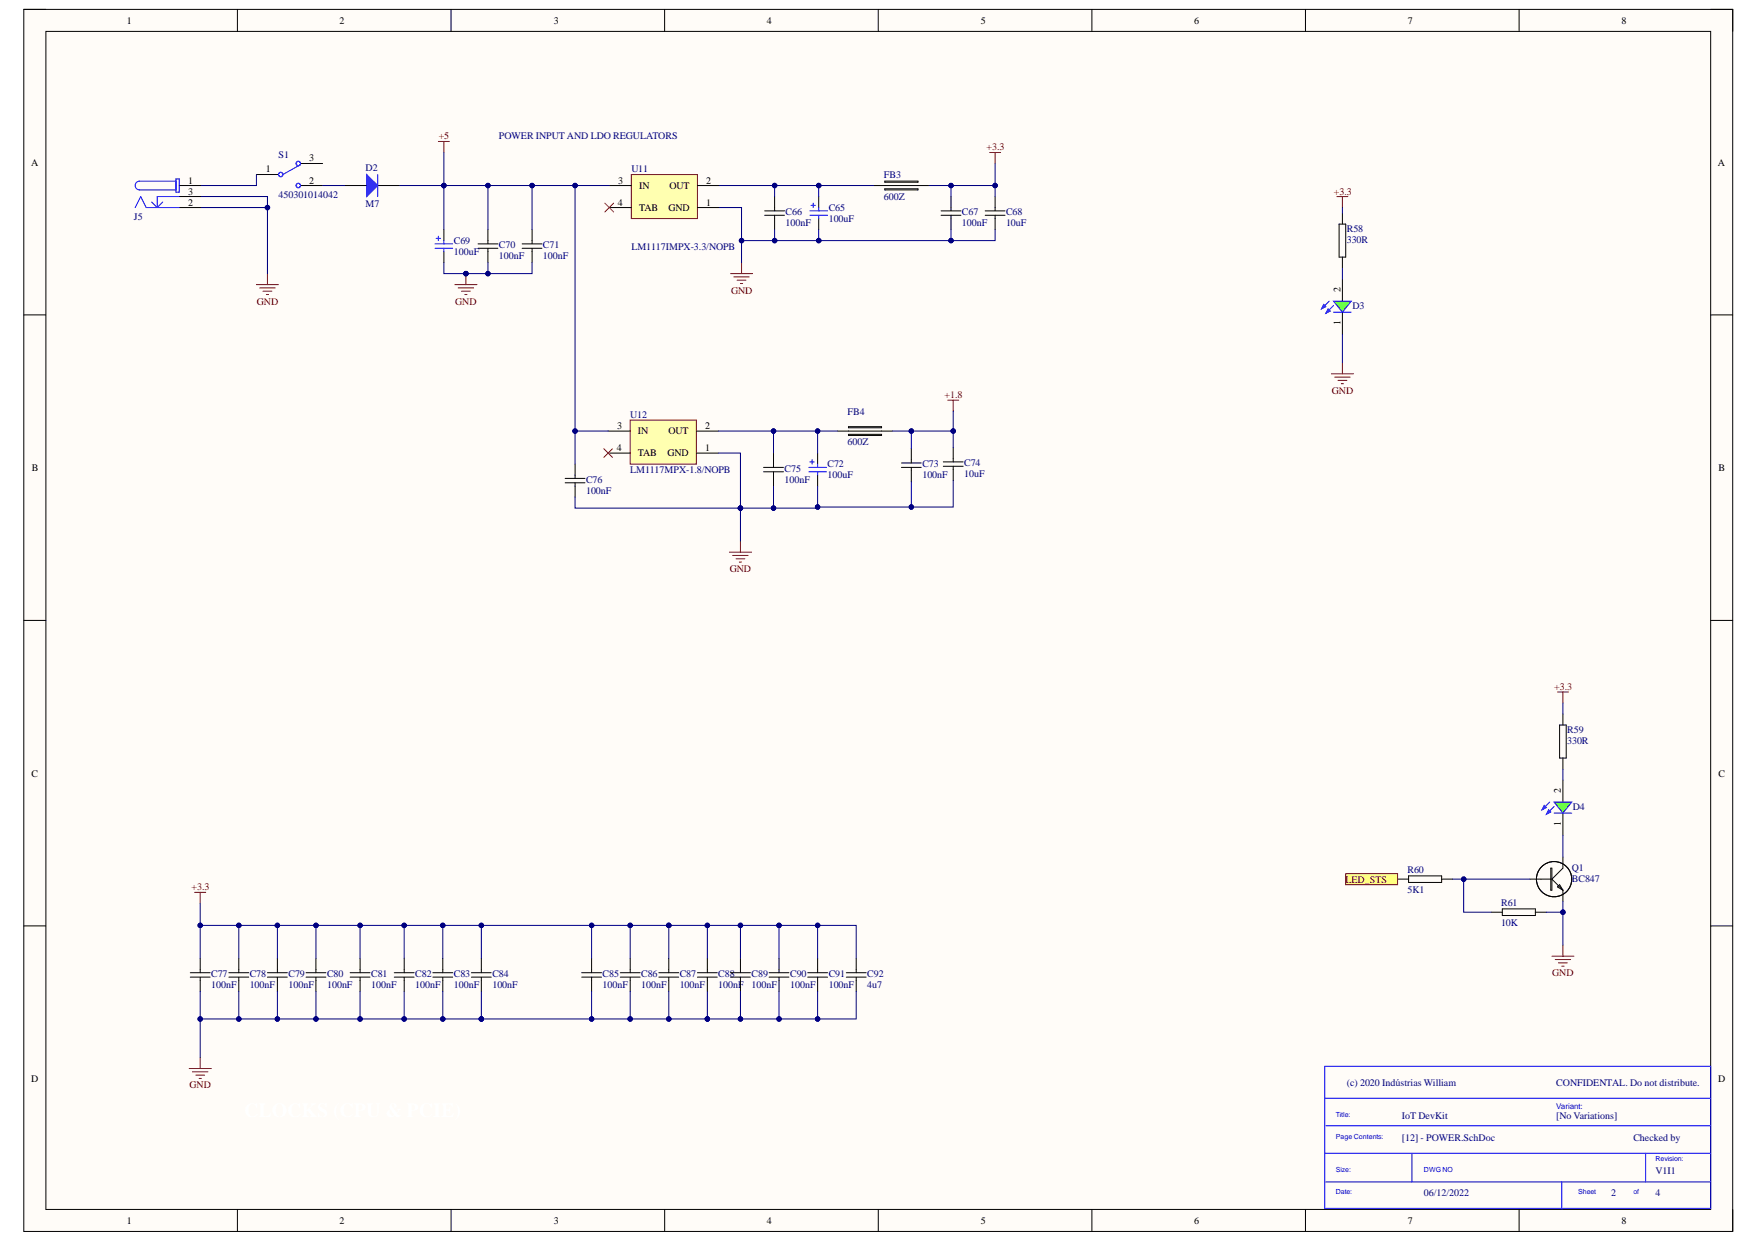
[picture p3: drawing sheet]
<svg xmlns="http://www.w3.org/2000/svg" width="297mm" height="210mm" viewBox="0 0 297 210" stroke-linecap="round" stroke-linejoin="round" font-family="sans-serif">
<defs><g id="words">
<g font-size="1.7">
<text x="21.4" y="4">1</text>
<text x="57.3" y="4">2</text>
<text x="93.5" y="4">3</text>
<text x="129.5" y="4">4</text>
<text x="165.6" y="4">5</text>
<text x="201.6" y="4">6</text>
<text x="237.7" y="4">7</text>
<text x="273.8" y="4">8</text>
<text x="5.3" y="28">A</text>
<text x="44.9" y="29.1">1</text>
<text x="52.2" y="27.2">3</text>
<text x="290.1" y="28">A</text>
<text x="31.8" y="31">1</text>
<text x="31.8" y="32.9">3</text>
<text x="31.8" y="34.7">2</text>
<text x="52.2" y="31">2</text>
<text x="104.3" y="34.7">4</text>
<text x="104.4" y="31">3</text>
<text x="107.9" y="31.9">IN</text>
<text x="107.9" y="35.6">TAB</text>
<text x="112.9" y="35.6">GND</text>
<text x="113" y="31.9">OUT</text>
<text x="119.3" y="31">2</text>
<text x="119.3" y="34.7">1</text>
<text x="226.3" y="49.4" transform="rotate(-90 226.3 49.4)">2</text>
<text x="226.3" y="54.8" transform="rotate(-90 226.3 54.8)">1</text>
<text x="104.2" y="76.1">4</text>
<text x="104.2" y="72.4">3</text>
<text x="107.7" y="73.4">IN</text>
<text x="107.7" y="77.1">TAB</text>
<text x="112.7" y="77.1">GND</text>
<text x="112.9" y="73.4">OUT</text>
<text x="119.1" y="72.4">2</text>
<text x="119.1" y="76.1">1</text>
<text x="5.4" y="79.6">B</text>
<text x="290.2" y="79.6">B</text>
<text x="5.3" y="131.1">C</text>
<text x="290.2" y="131.1">C</text>
<text x="263.6" y="134" transform="rotate(-90 263.6 134)">2</text>
<text x="263.6" y="139.4" transform="rotate(-90 263.6 139.4)">1</text>
<text x="5.3" y="182.7">D</text>
<text x="290.2" y="182.7">D</text>
<text x="21.4" y="206.7">1</text>
<text x="57.3" y="206.7">2</text>
<text x="93.5" y="206.7">3</text>
<text x="129.5" y="206.7">4</text>
<text x="165.6" y="206.7">5</text>
<text x="201.6" y="206.7">6</text>
<text x="237.7" y="206.7">7</text>
<text x="273.8" y="206.7">8</text>
</g>
<g font-size="1.7" fill="#800000">
<text x="74.1" y="23.5">+5</text>
<text x="166.6" y="25.4">+3.3</text>
<text x="225.2" y="32.9">+3.3</text>
<text x="43.4" y="51.4">GND</text>
<text x="76.9" y="51.4">GND</text>
<text x="123.4" y="49.6">GND</text>
<text x="159.5" y="67.2">+1.8</text>
<text x="224.9" y="66.5">GND</text>
<text x="123.2" y="96.6">GND</text>
<text x="262.5" y="116.5">+3.3</text>
<text x="227.2" y="149">LED_STS</text>
<text x="32.4" y="150.3">+3.3</text>
<text x="262.1" y="164.8">GND</text>
<text x="32" y="183.8">GND</text>
</g>
<g font-size="1.7" fill="#000080">
<text x="84.2" y="23.5">POWER INPUT AND LDO REGULATORS</text>
<text x="47" y="26.7">S1</text>
<text x="61.7" y="28.9">D2</text>
<text x="106.6" y="29.1">U11</text>
<text x="47" y="33.4">450301014042</text>
<text x="61.7" y="34.9">M7</text>
<text x="139.9" y="35.6">C65</text>
<text x="149.2" y="30.1">FB3</text>
<text x="149.2" y="33.8">600Z</text>
<text x="22.6" y="37.1">J5</text>
<text x="76.6" y="41.2">C69</text>
<text x="84.2" y="41.9">C70</text>
<text x="91.7" y="41.9">C71</text>
<text x="132.7" y="36.4">C66</text>
<text x="132.7" y="38.2">100nF</text>
<text x="139.9" y="37.5">100uF</text>
<text x="162.4" y="36.4">C67</text>
<text x="162.4" y="38.2">100nF</text>
<text x="169.9" y="36.4">C68</text>
<text x="169.9" y="38.2">10uF</text>
<text x="227.4" y="39.2">R58</text>
<text x="227.4" y="41">330R</text>
<text x="76.6" y="43.1">100uF</text>
<text x="84.2" y="43.8">100nF</text>
<text x="91.7" y="43.8">100nF</text>
<text x="106.6" y="42.1">LM1117IMPX-3.3/NOPB</text>
<text x="228.4" y="52.2">D3</text>
<text x="106.4" y="70.6">U12</text>
<text x="143.1" y="70">FB4</text>
<text x="143.1" y="75.2">600Z</text>
<text x="99" y="81.6">C76</text>
<text x="99" y="83.4">100nF</text>
<text x="106.4" y="79.9">LM1117MPX-1.8/NOPB</text>
<text x="132.5" y="79.7">C75</text>
<text x="132.5" y="81.6">100nF</text>
<text x="139.7" y="80.8">100uF</text>
<text x="139.7" y="78.9">C72</text>
<text x="155.8" y="78.9">C73</text>
<text x="155.8" y="80.8">100nF</text>
<text x="162.8" y="78.8">C74</text>
<text x="162.8" y="80.6">10uF</text>
<text x="264.7" y="123.7">R59</text>
<text x="264.7" y="125.6">330R</text>
<text x="265.6" y="136.7">D4</text>
<text x="237.7" y="147.3">R60</text>
<text x="265.4" y="147">Q1</text>
<text x="265.4" y="148.9">BC847</text>
<text x="237.7" y="150.7">5K1</text>
<text x="253.5" y="152.9">R61</text>
<text x="253.5" y="156.3">10K</text>
<text x="35.7" y="165">C77</text>
<text x="35.7" y="166.9">100nF</text>
<text x="42.2" y="165">C78</text>
<text x="42.2" y="166.9">100nF</text>
<text x="48.7" y="165">C79</text>
<text x="48.7" y="166.9">100nF</text>
<text x="55.2" y="165">C80</text>
<text x="55.2" y="166.9">100nF</text>
<text x="62.7" y="165">C81</text>
<text x="62.7" y="166.9">100nF</text>
<text x="70.1" y="165">C82</text>
<text x="70.1" y="166.9">100nF</text>
<text x="76.6" y="165">C83</text>
<text x="76.6" y="166.9">100nF</text>
<text x="83.1" y="165">C84</text>
<text x="83.1" y="166.9">100nF</text>
<text x="101.8" y="165">C85</text>
<text x="101.8" y="166.9">100nF</text>
<text x="108.3" y="165">C86</text>
<text x="108.3" y="166.9">100nF</text>
<text x="114.8" y="165">C87</text>
<text x="114.8" y="166.9">100nF</text>
<text x="121.3" y="165">C88</text>
<text x="121.3" y="166.9">100nF</text>
<text x="126.9" y="165">C89</text>
<text x="126.9" y="166.9">100nF</text>
<text x="133.4" y="165">C90</text>
<text x="133.4" y="166.9">100nF</text>
<text x="139.9" y="165">C91</text>
<text x="139.9" y="166.9">100nF</text>
<text x="146.5" y="165">C92</text>
<text x="146.5" y="166.9">4u7</text>
<text x="227.4" y="183.4">(c) 2020 Indústrias William</text>
<text x="262.8" y="183.4">CONFIDENTAL. Do not distribute.</text>
<text x="236.7" y="189">IoT DevKit</text>
<text x="262.8" y="189">[No Variations]</text>
<text x="236.7" y="192.7">[12] - POWER.SchDoc</text>
<text x="275.8" y="192.7">Checked by</text>
<text x="240.5" y="202">06/12/2022</text>
<text x="272.1" y="202">2</text>
<text x="279.5" y="198.3">V1I1</text>
<text x="279.5" y="202">4</text>
</g>
<text font-size="1.4" fill="#00f" x="262.8" y="187.2">Variant:</text>
<g font-size="1.2" fill="#00f">
<text x="225.6" y="188.6">Title:</text>
<text x="225.6" y="197.9">Size:</text>
<text x="225.6" y="192.3">Page Contents:</text>
<text x="240.5" y="197.9">DWG NO</text>
<text x="279.5" y="196">Revision:</text>
<text x="225.6" y="201.6">Date:</text>
<text x="266.5" y="201.6">Sheet</text>
<text x="275.8" y="201.6">of</text>
</g>
</g></defs>
<path d="M4 1.6h288.6v206.4h-288.6z" fill-rule="evenodd" fill="#fffcf8"/>
<path d="M4 1.6h288.6v206.4h-288.6z" fill="none" stroke="#000" stroke-width=".17"/>
<path d="M7.7 5.3h281.2v198.9h-281.2z" fill-rule="evenodd" fill="#fffcf8"/>
<g fill="none" stroke="#000" stroke-width=".17">
<path d="M4 1.6h3.7M7.7 5.3h281.2v198.9h-281.2zM40.1 1.6v3.7M76.2 1.6v3.7M112.2 1.6v3.7M148.3 1.6v3.7M184.4 1.6v3.7M220.5 1.6v3.7M256.5 1.6v3.7M288.9 1.6h3.7v3.7M4 53.2h3.7M288.9 53.2h3.7"/>
<path d="M4 104.8h3.7M288.9 104.8h3.7M4 156.4h3.7M288.9 156.4h3.7M40.1 204.2v3.8M76.2 204.2v3.8M112.2 204.2v3.8M148.3 204.2v3.8M184.4 204.2v3.8M220.5 204.2v3.8M256.5 204.2v3.8M292.6 204.2v3.8"/>
</g>
<path d="M223.7 180.1h65.2v24h-65.2zM223.7 185.5h65.2M223.7 194.8h65.2M223.9 199.6h65M223.9 190.1h65M238.4 194.8v4.8M263.7 199.6v4.6M277.9 194.8v4.8" fill="none" stroke="#00f" stroke-width=".17"/>
<path d="M106.6 29.5h11.2v7.4h-11.2z" fill-rule="evenodd" fill="#ffffb0"/>
<path d="M106.6 29.5h11.2v7.4h-11.2zM123.4 46.2h3.7M123.9 46.8h2.6M124.5 47.3h1.5M125 47.9h.4M125.2 44.3v1.9" fill="none" stroke="#800000" stroke-width=".17"/>
<path d="M102.9 31.3h3.7M102.9 35h3.7M117.8 31.3h3.7M117.8 35h3.7" fill="none" stroke="#000" stroke-width=".17"/>
<path d="M106.4 70.9h11.2v7.5h-11.2z" fill-rule="evenodd" fill="#ffffb0"/>
<path d="M106.4 70.9h11.2v7.5h-11.2z" fill="none" stroke="#800000" stroke-width=".17"/>
<path d="M58.2 31.3h3.7M63.8 31.3h3.7M102.7 72.8h3.7M102.7 76.5h3.7M117.6 72.8h3.7M117.6 76.5h3.7" fill="none" stroke="#000" stroke-width=".17"/>
<path d="M61.9 29.5l1.9 1.8-1.9 1.9z" fill="#00f"/>
<path d="M22.8 35l1-1.8 .9 1.8h5.6M25.6 34.1l.9 .9M27.5 34.1l-1 .9M29.7 30.6h-6.1a.74 .74 0 0 0-.8 .7 .74 .74 0 0 0 .8 .8h6.1M29.7 30.2h.6v2.2h-.6zM30.3 33.2h-3.8v1.8M61.9 29.5l1.9 1.8-1.9 1.9zM63.8 29.5v3.7" fill="none" stroke="#00f" stroke-width=".17"/>
<path d="M30.3 31.3h3.7M30.3 33.2h3.7M30.3 35h3.7M82.4 38.8v2.4M80.7 41.9h3.4M80.7 41.2h3.4M82.4 41.9v2.4" fill="none" stroke="#000" stroke-width=".17"/>
<path d="M43.3 48.1h3.7M43.9 48.6h2.6M44.4 49.2h1.5M45 49.7h.4M45.2 46.2v1.9M76.8 48.1h3.7M77.4 48.6h2.6M77.9 49.2h1.5M78.5 49.7h.4M78.7 46.2v1.9" fill="none" stroke="#800000" stroke-width=".17"/>
<circle cx="78.7" cy="46.2" r=".37" fill="#000080"/>
<circle cx="78.7" cy="46.2" r=".37" fill="none" stroke="#000080" stroke-width=".17"/>
<path d="M102.1 34.3l1.5 1.5M103.6 34.3l-1.5 1.5M101.9 75.8l1.5 1.5M103.4 75.8l-1.5 1.5" fill="none" stroke="#f00" stroke-width=".17"/>
<g fill="none" stroke="#000" stroke-width=".17">
<path d="M43.3 29.5h3.7M50.7 31.3h3.8M50.7 27.6h3.8M75 38.8v1.8M129.1 36.4h3.4M129.1 35.6h3.4M130.8 33.2v2.4M130.8 36.4v2.4M138.3 33.2v1.8M138.3 36.9v1.9M158.9 36.4h3.4M158.9 35.6h3.4"/>
<path d="M160.6 33.2v2.4M160.6 36.4v2.4M166.4 36.4h3.3M166.4 35.6h3.3M168 33.2v2.4M168 36.4v2.4M75 42.5v1.8M226.7 47.1v3.8M226.7 52.7v3.7M128.9 79.7h3.4M128.9 78.9h3.4M130.6 76.5v2.4"/>
<path d="M130.6 79.7v2.4M138.1 76.5v1.9M138.1 80.2v1.9"/>
</g>
<g fill="none" stroke="#00f" stroke-width=".17">
<path d="M50.7 27.8l-2.9 1.7M74 39.9v.7M136.8 35.6h2.9M136.8 36.4h2.9M137 34.7h.7M137.3 34.3v.7M138.3 35v.6M138.3 36.4v.5M73.5 41.2h2.9M73.5 41.9h2.9M73.6 40.3h.8M75 40.6v.6"/>
<path d="M75 41.9v.6M136.6 78.9h3M136.6 79.7h3M136.8 78h.7M137.1 77.6v.8M138.1 78.4v.5M138.1 79.7v.5"/>
<circle cx="47.4" cy="29.5" r=".37"/>
<circle cx="50.4" cy="31.3" r=".37"/>
<circle cx="50.4" cy="27.6" r=".37"/>
</g>
<path d="M74 23.9h1.9M75 23.9v1.9M167.1 25.8h1.9M168 25.8v1.8M160 67.6h1.9M161 67.6v1.8M123.2 93.2h3.7M123.7 93.8h2.6M124.3 94.4h1.5M124.8 94.9h.4M125 91.4v1.8" fill="none" stroke="#800000" stroke-width=".17"/>
<path d="M225.2 50.9h3l-1.5 1.8z" fill="#0f0"/>
<path d="M224.5 50.9l-1.3 1.3M225.2 50.9h3l-1.5 1.8zM225.2 52.7h3M225.2 51.6l-1.3 1.3" fill="none" stroke="#00f" stroke-width=".17"/>
<path d="M223.5 51.4l.4 .4-.7 .4z" fill="#00f"/>
<path d="M223.5 51.4l.4 .4-.7 .4z" fill="none" stroke="#00f" stroke-width=".17"/>
<path d="M224.3 52.2l.3 .3-.7 .4z" fill="#00f"/>
<path d="M224.3 52.2l.3 .3-.7 .4z" fill="none" stroke="#00f" stroke-width=".17"/>
<g fill="none" stroke="#000" stroke-width=".17">
<path d="M226.1 37.8h1.1v5.6h-1.1zM226.7 36v1.8M226.7 43.4v1.9M263.9 131.7v3.8M263.9 137.3v3.7M258.3 148.5h3.6M261.9 146.6h.2v3.7h-.2zM263 149.8l.4-.4 .5 .9zM263.9 144.7v1.9l-1.8 1.9 1.8 1.8M263.9 150.3v1.9M32.1 164.3h3.4M32.1 165h3.4"/>
<path d="M33.8 161.8v2.5M33.8 165v2.4M38.6 164.3h3.4M38.6 165h3.4M40.3 161.8v2.5M40.3 165v2.4M45.2 164.3h3.3M45.2 165h3.3M46.8 161.8v2.5M46.8 165v2.4M51.7 164.3h3.3M51.7 165h3.3"/>
<path d="M53.4 161.8v2.5M53.4 165v2.4M59.1 164.3h3.4M59.1 165h3.4M60.8 161.8v2.5M60.8 165v2.4M66.6 164.3h3.3M66.6 165h3.3M68.3 161.8v2.5M68.3 165v2.4M73.1 164.3h3.3M73.1 165h3.3"/>
<path d="M74.8 161.8v2.5M74.8 165v2.4M79.6 164.3h3.4M79.6 165h3.4M81.3 161.8v2.5M81.3 165v2.4M98.2 164.3h3.4M98.2 165h3.4M99.9 161.8v2.5M99.9 165v2.4M104.7 164.3h3.4M104.7 165h3.4"/>
<path d="M106.4 161.8v2.5M106.4 165v2.4M111.3 164.3h3.3M111.3 165h3.3M112.9 161.8v2.5M112.9 165v2.4M117.8 164.3h3.3M117.8 165h3.3M119.5 161.8v2.5M119.5 165v2.4M123.4 164.3h3.3M123.4 165h3.3"/>
<path d="M125 161.8v2.5M125 165v2.4M129.9 164.3h3.3M129.9 165h3.3M131.6 161.8v2.5M131.6 165v2.4M136.4 164.3h3.3M136.4 165h3.3M138.1 161.8v2.5M138.1 165v2.4M142.9 164.3h3.4M142.9 165h3.4"/>
<path d="M144.6 161.8v2.5M144.6 165v2.4"/>
<circle cx="262.4" cy="148.5" r="2.98"/>
</g>
<g fill="none" stroke="#800000" stroke-width=".17">
<path d="M225.8 33.2h1.8M226.7 33.2v1.9M224.8 63.1h3.7M225.4 63.7h2.6M225.9 64.2h1.5M226.5 64.8h.4M226.7 61.3v1.8M32.9 150.7h1.8M33.8 150.7v1.8M33.8 178.6v1.8M32 180.4h3.7M32.5 181h2.6"/>
<path d="M33.1 181.6h1.5M33.6 182.1h.4"/>
</g>
<path d="M262.4 135.5h3l-1.5 1.8z" fill="#0f0"/>
<path d="M261.7 135.5l-1.3 1.2M262.4 135.5h3l-1.5 1.8zM262.4 137.3h3M262.4 136.2l-1.3 1.3" fill="none" stroke="#00f" stroke-width=".17"/>
<path d="M260.8 136l.3 .4-.7 .3z" fill="#00f"/>
<path d="M260.8 136l.3 .4-.7 .3z" fill="none" stroke="#00f" stroke-width=".17"/>
<path d="M261.5 136.7l.4 .4-.8 .4z" fill="#00f"/>
<path d="M261.5 136.7l.4 .4-.8 .4z" fill="none" stroke="#00f" stroke-width=".17"/>
<path d="M263.4 122.4h1.1v5.6h-1.1zM263.9 120.6v1.8M263.9 128v1.9M236 148.5h1.9M237.9 147.9h5.5v1.1h-5.5zM243.4 148.5h1.9M251.8 154h1.9M253.7 153.5h5.6v1.1h-5.6zM259.3 154h1.8" fill="none" stroke="#000" stroke-width=".17"/>
<path d="M263 116.9h1.9M263.9 116.9v1.8M263.9 159.6v1.9M262.1 161.5h3.7M262.6 162h2.6M263.2 162.6h1.5M263.7 163.2h.4" fill="none" stroke="#800000" stroke-width=".17"/>
<path d="M227.2 147.5h8.8v1.9h-8.8z" fill-rule="evenodd" fill="#ffff80"/>
<path d="M227.2 147.5h8.8v1.9h-8.8z" fill="none" stroke="#800000" stroke-width=".17"/>
<g fill="none" stroke="#000" stroke-width=".17">
<path d="M89.8 38.8v2.4M147.6 31.3h9.3M149.4 30.6h5.6v.2h-5.6zM149.4 31.9h5.6v.2h-5.6zM88.2 41.9h3.3M88.2 41.2h3.3M89.8 41.9v2.4M97.1 78.4v2.4M141.4 72.8h9.3M143.3 72h5.6v.2h-5.6zM143.3 73.3h5.6v.2h-5.6zM152.2 78.9h3.4"/>
<path d="M152.2 78.2h3.4M153.9 75.8v2.4M153.9 78.9v2.4M159.3 78.7h3.3M159.3 78h3.3M161 75.6v2.4M161 78.7v2.5M95.4 81.5h3.4M95.4 80.8h3.4M97.1 81.5v2.4"/>
</g>
<path d="M121.5 35h3.7v9.3" fill="none" stroke="#000080" stroke-width=".17"/>
<circle cx="125.2" cy="40.6" r=".37" fill="#000080"/>
<g fill="none" stroke="#000080" stroke-width=".17">
<path d="M82.4 31.3v7.5"/>
<circle cx="125.2" cy="40.6" r=".37"/>
</g>
<circle cx="82.4" cy="31.3" r=".37" fill="#000080"/>
<g fill="none" stroke="#000080" stroke-width=".17">
<path d="M75 31.3v7.5"/>
<circle cx="82.4" cy="31.3" r=".37"/>
</g>
<circle cx="75" cy="31.3" r=".37" fill="#000080"/>
<g fill="none" stroke="#000080" stroke-width=".17">
<path d="M130.8 38.8v1.8h-5.6"/>
<circle cx="75" cy="31.3" r=".37"/>
</g>
<circle cx="130.8" cy="40.6" r=".37" fill="#000080"/>
<circle cx="130.8" cy="40.6" r=".37" fill="none" stroke="#000080" stroke-width=".17"/>
<circle cx="125.2" cy="40.6" r=".37" fill="#000080"/>
<g fill="none" stroke="#000080" stroke-width=".17">
<path d="M138.3 38.8v1.8h-7.5"/>
<circle cx="125.2" cy="40.6" r=".37"/>
</g>
<circle cx="138.3" cy="40.6" r=".37" fill="#000080"/>
<circle cx="138.3" cy="40.6" r=".37" fill="none" stroke="#000080" stroke-width=".17"/>
<circle cx="130.8" cy="40.6" r=".37" fill="#000080"/>
<g fill="none" stroke="#000080" stroke-width=".17">
<path d="M121.5 31.3h9.3v1.9"/>
<circle cx="130.8" cy="40.6" r=".37"/>
</g>
<circle cx="130.8" cy="31.3" r=".37" fill="#000080"/>
<g fill="none" stroke="#000080" stroke-width=".17">
<path d="M130.8 31.3h7.5v1.9"/>
<circle cx="130.8" cy="31.3" r=".37"/>
</g>
<circle cx="138.3" cy="31.3" r=".37" fill="#000080"/>
<circle cx="138.3" cy="31.3" r=".37" fill="none" stroke="#000080" stroke-width=".17"/>
<circle cx="130.8" cy="31.3" r=".37" fill="#000080"/>
<g fill="none" stroke="#000080" stroke-width=".17">
<path d="M130.6 82.1v3.7"/>
<circle cx="130.8" cy="31.3" r=".37"/>
</g>
<circle cx="130.6" cy="85.8" r=".37" fill="#000080"/>
<g fill="none" stroke="#000080" stroke-width=".17">
<path d="M125 85.8v5.6"/>
<circle cx="130.6" cy="85.8" r=".37"/>
</g>
<circle cx="125" cy="85.8" r=".37" fill="#000080"/>
<g fill="none" stroke="#000080" stroke-width=".17">
<path d="M138.3 31.3h9.3"/>
<circle cx="125" cy="85.8" r=".37"/>
</g>
<circle cx="138.3" cy="31.3" r=".37" fill="#000080"/>
<g fill="none" stroke="#000080" stroke-width=".17">
<path d="M160.6 31.3v1.9"/>
<circle cx="138.3" cy="31.3" r=".37"/>
</g>
<circle cx="160.6" cy="31.3" r=".37" fill="#000080"/>
<g fill="none" stroke="#000080" stroke-width=".17">
<path d="M160.6 38.8v1.8h-22.3"/>
<circle cx="160.6" cy="31.3" r=".37"/>
</g>
<circle cx="160.6" cy="40.6" r=".37" fill="#000080"/>
<circle cx="160.6" cy="40.6" r=".37" fill="none" stroke="#000080" stroke-width=".17"/>
<circle cx="138.3" cy="40.6" r=".37" fill="#000080"/>
<g fill="none" stroke="#000080" stroke-width=".17">
<path d="M168 38.8v1.8h-7.4"/>
<circle cx="138.3" cy="40.6" r=".37"/>
</g>
<circle cx="160.6" cy="40.6" r=".37" fill="#000080"/>
<g fill="none" stroke="#000080" stroke-width=".17">
<path d="M34 35h11.2M43.3 29.5v1.8h-9.3M54.5 31.3h3.7"/>
<circle cx="160.6" cy="40.6" r=".37"/>
</g>
<circle cx="45.2" cy="35" r=".37" fill="#000080"/>
<g fill="none" stroke="#000080" stroke-width=".17">
<path d="M75 25.8v5.5"/>
<circle cx="45.2" cy="35" r=".37"/>
</g>
<circle cx="75" cy="31.3" r=".37" fill="#000080"/>
<g fill="none" stroke="#000080" stroke-width=".17">
<path d="M226.7 35.1v.9M226.7 45.3v1.8M226.7 56.4v4.9M138.1 167.4v4.7"/>
<circle cx="75" cy="31.3" r=".37"/>
</g>
<circle cx="138.1" cy="172.1" r=".37" fill="#000080"/>
<g fill="none" stroke="#000080" stroke-width=".17">
<path d="M131.6 167.4v4.7"/>
<circle cx="138.1" cy="172.1" r=".37"/>
</g>
<circle cx="131.6" cy="172.1" r=".37" fill="#000080"/>
<g fill="none" stroke="#000080" stroke-width=".17">
<path d="M125 167.4v4.7"/>
<circle cx="131.6" cy="172.1" r=".37"/>
</g>
<circle cx="125" cy="172.1" r=".37" fill="#000080"/>
<g fill="none" stroke="#000080" stroke-width=".17">
<path d="M119.5 167.4v4.7"/>
<circle cx="125" cy="172.1" r=".37"/>
</g>
<circle cx="119.5" cy="172.1" r=".37" fill="#000080"/>
<g fill="none" stroke="#000080" stroke-width=".17">
<path d="M106.4 167.4v4.7"/>
<circle cx="119.5" cy="172.1" r=".37"/>
</g>
<circle cx="106.4" cy="172.1" r=".37" fill="#000080"/>
<g fill="none" stroke="#000080" stroke-width=".17">
<path d="M99.9 167.4v4.7"/>
<circle cx="106.4" cy="172.1" r=".37"/>
</g>
<circle cx="99.9" cy="172.1" r=".37" fill="#000080"/>
<g fill="none" stroke="#000080" stroke-width=".17">
<path d="M81.3 167.4v4.7"/>
<circle cx="99.9" cy="172.1" r=".37"/>
</g>
<circle cx="81.3" cy="172.1" r=".37" fill="#000080"/>
<g fill="none" stroke="#000080" stroke-width=".17">
<path d="M40.3 167.4v4.7"/>
<circle cx="81.3" cy="172.1" r=".37"/>
</g>
<circle cx="40.3" cy="172.1" r=".37" fill="#000080"/>
<g fill="none" stroke="#000080" stroke-width=".17">
<path d="M46.8 167.4v4.7"/>
<circle cx="40.3" cy="172.1" r=".37"/>
</g>
<circle cx="46.8" cy="172.1" r=".37" fill="#000080"/>
<g fill="none" stroke="#000080" stroke-width=".17">
<path d="M60.8 167.4v4.7"/>
<circle cx="46.8" cy="172.1" r=".37"/>
</g>
<circle cx="60.8" cy="172.1" r=".37" fill="#000080"/>
<g fill="none" stroke="#000080" stroke-width=".17">
<path d="M74.8 167.4v4.7"/>
<circle cx="60.8" cy="172.1" r=".37"/>
</g>
<circle cx="74.8" cy="172.1" r=".37" fill="#000080"/>
<g fill="none" stroke="#000080" stroke-width=".17">
<path d="M68.3 167.4v4.7"/>
<circle cx="74.8" cy="172.1" r=".37"/>
</g>
<circle cx="68.2" cy="172.1" r=".37" fill="#000080"/>
<g fill="none" stroke="#000080" stroke-width=".17">
<path d="M138.1 156.3v5.5"/>
<circle cx="68.2" cy="172.1" r=".37"/>
</g>
<circle cx="138.1" cy="156.3" r=".37" fill="#000080"/>
<g fill="none" stroke="#000080" stroke-width=".17">
<path d="M131.6 156.3v5.5"/>
<circle cx="138.1" cy="156.3" r=".37"/>
</g>
<circle cx="131.6" cy="156.3" r=".37" fill="#000080"/>
<g fill="none" stroke="#000080" stroke-width=".17">
<path d="M125 156.3v5.5"/>
<circle cx="131.6" cy="156.3" r=".37"/>
</g>
<circle cx="125" cy="156.3" r=".37" fill="#000080"/>
<g fill="none" stroke="#000080" stroke-width=".17">
<path d="M119.5 156.3v5.5"/>
<circle cx="125" cy="156.3" r=".37"/>
</g>
<circle cx="119.5" cy="156.3" r=".37" fill="#000080"/>
<g fill="none" stroke="#000080" stroke-width=".17">
<path d="M112.9 156.3v5.5"/>
<circle cx="119.5" cy="156.3" r=".37"/>
</g>
<circle cx="112.9" cy="156.3" r=".37" fill="#000080"/>
<g fill="none" stroke="#000080" stroke-width=".17">
<path d="M40.3 156.3v5.5"/>
<circle cx="112.9" cy="156.3" r=".37"/>
</g>
<circle cx="40.3" cy="156.3" r=".37" fill="#000080"/>
<g fill="none" stroke="#000080" stroke-width=".17">
<path d="M46.8 156.3v5.5"/>
<circle cx="40.3" cy="156.3" r=".37"/>
</g>
<circle cx="46.8" cy="156.3" r=".37" fill="#000080"/>
<g fill="none" stroke="#000080" stroke-width=".17">
<path d="M53.4 156.3v5.5"/>
<circle cx="46.8" cy="156.3" r=".37"/>
</g>
<circle cx="53.4" cy="156.3" r=".37" fill="#000080"/>
<g fill="none" stroke="#000080" stroke-width=".17">
<path d="M60.8 156.3v5.5"/>
<circle cx="53.4" cy="156.3" r=".37"/>
</g>
<circle cx="60.8" cy="156.3" r=".37" fill="#000080"/>
<g fill="none" stroke="#000080" stroke-width=".17">
<path d="M68.3 156.3v5.5"/>
<circle cx="60.8" cy="156.3" r=".37"/>
</g>
<circle cx="68.2" cy="156.3" r=".37" fill="#000080"/>
<g fill="none" stroke="#000080" stroke-width=".17">
<path d="M81.3 156.3v5.5"/>
<circle cx="68.2" cy="156.3" r=".37"/>
</g>
<circle cx="81.3" cy="156.3" r=".37" fill="#000080"/>
<g fill="none" stroke="#000080" stroke-width=".17">
<path d="M99.9 156.3v5.5"/>
<circle cx="81.3" cy="156.3" r=".37"/>
</g>
<circle cx="99.9" cy="156.3" r=".37" fill="#000080"/>
<g fill="none" stroke="#000080" stroke-width=".17">
<path d="M106.4 156.3v5.5"/>
<circle cx="99.9" cy="156.3" r=".37"/>
</g>
<circle cx="106.4" cy="156.3" r=".37" fill="#000080"/>
<g fill="none" stroke="#000080" stroke-width=".17">
<path d="M33.8 172.1v6.5"/>
<circle cx="106.4" cy="156.3" r=".37"/>
</g>
<circle cx="33.8" cy="172.1" r=".37" fill="#000080"/>
<g fill="none" stroke="#000080" stroke-width=".17">
<path d="M33.8 152.5v3.8"/>
<circle cx="33.8" cy="172.1" r=".37"/>
</g>
<circle cx="33.8" cy="156.3" r=".37" fill="#000080"/>
<g fill="none" stroke="#000080" stroke-width=".17">
<path d="M263.9 118.7v1.9M263.9 129.9v1.8M263.9 141v3.7M112.9 167.4v4.7h6.6"/>
<circle cx="33.8" cy="156.3" r=".37"/>
</g>
<circle cx="112.9" cy="172.1" r=".37" fill="#000080"/>
<circle cx="112.9" cy="172.1" r=".37" fill="none" stroke="#000080" stroke-width=".17"/>
<circle cx="119.5" cy="172.1" r=".37" fill="#000080"/>
<g fill="none" stroke="#000080" stroke-width=".17">
<path d="M263.9 152.2v7.4"/>
<circle cx="119.5" cy="172.1" r=".37"/>
</g>
<circle cx="263.9" cy="154" r=".37" fill="#000080"/>
<g fill="none" stroke="#000080" stroke-width=".17">
<path d="M261.1 154h2.8"/>
<circle cx="263.9" cy="154" r=".37"/>
</g>
<circle cx="263.9" cy="154" r=".37" fill="#000080"/>
<g fill="none" stroke="#000080" stroke-width=".17">
<path d="M258.3 148.5h-11.1v5.5h4.6"/>
<circle cx="263.9" cy="154" r=".37"/>
</g>
<circle cx="247.2" cy="148.5" r=".37" fill="#000080"/>
<g fill="none" stroke="#000080" stroke-width=".17">
<path d="M245.3 148.5h1.9"/>
<circle cx="247.2" cy="148.5" r=".37"/>
</g>
<circle cx="247.2" cy="148.5" r=".37" fill="#000080"/>
<g fill="none" stroke="#000080" stroke-width=".17">
<path d="M34 33.2h11.2v13"/>
<circle cx="247.2" cy="148.5" r=".37"/>
</g>
<circle cx="45.2" cy="35" r=".37" fill="#000080"/>
<g fill="none" stroke="#000080" stroke-width=".17">
<path d="M168 31.3v1.9"/>
<circle cx="45.2" cy="35" r=".37"/>
</g>
<circle cx="168" cy="31.3" r=".37" fill="#000080"/>
<g fill="none" stroke="#000080" stroke-width=".17">
<path d="M97.1 72.8v5.6"/>
<circle cx="168" cy="31.3" r=".37"/>
</g>
<circle cx="97.1" cy="72.8" r=".37" fill="#000080"/>
<g fill="none" stroke="#000080" stroke-width=".17">
<path d="M168 27.6v3.7h-11.1"/>
<circle cx="97.1" cy="72.8" r=".37"/>
</g>
<circle cx="168" cy="31.3" r=".37" fill="#000080"/>
<circle cx="168" cy="31.3" r=".37" fill="none" stroke="#000080" stroke-width=".17"/>
<circle cx="160.6" cy="31.3" r=".37" fill="#000080"/>
<g fill="none" stroke="#000080" stroke-width=".17">
<path d="M97.1 83.9v1.9h27.9"/>
<circle cx="160.6" cy="31.3" r=".37"/>
</g>
<circle cx="125" cy="85.8" r=".37" fill="#000080"/>
<g fill="none" stroke="#000080" stroke-width=".17">
<path d="M75 44.3v1.9h3.7"/>
<circle cx="125" cy="85.8" r=".37"/>
</g>
<circle cx="78.7" cy="46.2" r=".37" fill="#000080"/>
<g fill="none" stroke="#000080" stroke-width=".17">
<path d="M82.4 44.3v1.9"/>
<circle cx="78.7" cy="46.2" r=".37"/>
</g>
<circle cx="82.4" cy="46.2" r=".37" fill="#000080"/>
<g fill="none" stroke="#000080" stroke-width=".17">
<path d="M89.8 44.3v1.9h-11.1"/>
<circle cx="82.4" cy="46.2" r=".37"/>
</g>
<circle cx="78.7" cy="46.2" r=".37" fill="#000080"/>
<circle cx="78.7" cy="46.2" r=".37" fill="none" stroke="#000080" stroke-width=".17"/>
<circle cx="82.4" cy="46.2" r=".37" fill="#000080"/>
<g fill="none" stroke="#000080" stroke-width=".17">
<path d="M89.8 31.3h13.1"/>
<circle cx="82.4" cy="46.2" r=".37"/>
</g>
<circle cx="89.8" cy="31.3" r=".37" fill="#000080"/>
<circle cx="89.8" cy="31.3" r=".37" fill="none" stroke="#000080" stroke-width=".17"/>
<circle cx="97.1" cy="31.3" r=".37" fill="#000080"/>
<g fill="none" stroke="#000080" stroke-width=".17">
<path d="M97.1 31.3v41.5h5.6"/>
<circle cx="97.1" cy="31.3" r=".37"/>
</g>
<circle cx="97.1" cy="72.8" r=".37" fill="#000080"/>
<circle cx="97.1" cy="72.8" r=".37" fill="none" stroke="#000080" stroke-width=".17"/>
<circle cx="97.1" cy="31.3" r=".37" fill="#000080"/>
<g fill="none" stroke="#000080" stroke-width=".17">
<path d="M67.5 31.3h22.3v7.5"/>
<circle cx="97.1" cy="31.3" r=".37"/>
</g>
<circle cx="89.8" cy="31.3" r=".37" fill="#000080"/>
<circle cx="89.8" cy="31.3" r=".37" fill="none" stroke="#000080" stroke-width=".17"/>
<circle cx="82.4" cy="31.3" r=".37" fill="#000080"/>
<circle cx="82.4" cy="31.3" r=".37" fill="none" stroke="#000080" stroke-width=".17"/>
<circle cx="75" cy="31.3" r=".37" fill="#000080"/>
<g fill="none" stroke="#000080" stroke-width=".17">
<path d="M130.6 72.8h7.5"/>
<circle cx="75" cy="31.3" r=".37"/>
</g>
<circle cx="130.6" cy="72.8" r=".37" fill="#000080"/>
<circle cx="130.6" cy="72.8" r=".37" fill="none" stroke="#000080" stroke-width=".17"/>
<circle cx="138.1" cy="72.8" r=".37" fill="#000080"/>
<g fill="none" stroke="#000080" stroke-width=".17">
<path d="M161 69.4v3.4h-10.3"/>
<circle cx="138.1" cy="72.8" r=".37"/>
</g>
<circle cx="161" cy="72.8" r=".37" fill="#000080"/>
<circle cx="161" cy="72.8" r=".37" fill="none" stroke="#000080" stroke-width=".17"/>
<circle cx="153.9" cy="72.8" r=".37" fill="#000080"/>
<g fill="none" stroke="#000080" stroke-width=".17">
<path d="M153.9 72.8v3"/>
<circle cx="153.9" cy="72.8" r=".37"/>
</g>
<circle cx="153.9" cy="72.8" r=".37" fill="#000080"/>
<g fill="none" stroke="#000080" stroke-width=".17">
<path d="M121.3 72.8h9.3v3.7"/>
<circle cx="153.9" cy="72.8" r=".37"/>
</g>
<circle cx="130.6" cy="72.8" r=".37" fill="#000080"/>
<g fill="none" stroke="#000080" stroke-width=".17">
<path d="M141.4 72.8h-3.3v3.7"/>
<circle cx="130.6" cy="72.8" r=".37"/>
</g>
<circle cx="138.1" cy="72.8" r=".37" fill="#000080"/>
<g fill="none" stroke="#000080" stroke-width=".17">
<path d="M161 72.8v2.8"/>
<circle cx="138.1" cy="72.8" r=".37"/>
</g>
<circle cx="161" cy="72.8" r=".37" fill="#000080"/>
<g fill="none" stroke="#000080" stroke-width=".17">
<path d="M161 81.2v4.4h-7.1v-4.3"/>
<circle cx="161" cy="72.8" r=".37"/>
</g>
<circle cx="153.9" cy="85.6" r=".37" fill="#000080"/>
<g fill="none" stroke="#000080" stroke-width=".17">
<path d="M138.1 82.1v3.5"/>
<circle cx="153.9" cy="85.6" r=".37"/>
</g>
<circle cx="138.1" cy="85.6" r=".37" fill="#000080"/>
<g fill="none" stroke="#000080" stroke-width=".17">
<path d="M121.3 76.5h3.7v9.3h13.1v-.2h15.8"/>
<circle cx="138.1" cy="85.6" r=".37"/>
</g>
<circle cx="125" cy="85.8" r=".37" fill="#000080"/>
<circle cx="125" cy="85.8" r=".37" fill="none" stroke="#000080" stroke-width=".17"/>
<circle cx="130.6" cy="85.8" r=".37" fill="#000080"/>
<circle cx="130.6" cy="85.8" r=".37" fill="none" stroke="#000080" stroke-width=".17"/>
<circle cx="138.1" cy="85.6" r=".37" fill="#000080"/>
<circle cx="138.1" cy="85.6" r=".37" fill="none" stroke="#000080" stroke-width=".17"/>
<circle cx="153.9" cy="85.6" r=".37" fill="#000080"/>
<g fill="none" stroke="#000080" stroke-width=".17">
<path d="M33.8 167.4v4.7h19.6"/>
<circle cx="153.9" cy="85.6" r=".37"/>
</g>
<circle cx="33.8" cy="172.1" r=".37" fill="#000080"/>
<circle cx="33.8" cy="172.1" r=".37" fill="none" stroke="#000080" stroke-width=".17"/>
<circle cx="40.3" cy="172.1" r=".37" fill="#000080"/>
<circle cx="40.3" cy="172.1" r=".37" fill="none" stroke="#000080" stroke-width=".17"/>
<circle cx="46.8" cy="172.1" r=".37" fill="#000080"/>
<circle cx="46.8" cy="172.1" r=".37" fill="none" stroke="#000080" stroke-width=".17"/>
<circle cx="53.4" cy="172.1" r=".37" fill="#000080"/>
<g fill="none" stroke="#000080" stroke-width=".17">
<path d="M33.8 161.8v-5.5h41v5.5"/>
<circle cx="53.4" cy="172.1" r=".37"/>
</g>
<circle cx="33.8" cy="156.3" r=".37" fill="#000080"/>
<circle cx="33.8" cy="156.3" r=".37" fill="none" stroke="#000080" stroke-width=".17"/>
<circle cx="40.3" cy="156.3" r=".37" fill="#000080"/>
<circle cx="40.3" cy="156.3" r=".37" fill="none" stroke="#000080" stroke-width=".17"/>
<circle cx="46.8" cy="156.3" r=".37" fill="#000080"/>
<circle cx="46.8" cy="156.3" r=".37" fill="none" stroke="#000080" stroke-width=".17"/>
<circle cx="53.4" cy="156.3" r=".37" fill="#000080"/>
<circle cx="53.4" cy="156.3" r=".37" fill="none" stroke="#000080" stroke-width=".17"/>
<circle cx="60.8" cy="156.3" r=".37" fill="#000080"/>
<circle cx="60.8" cy="156.3" r=".37" fill="none" stroke="#000080" stroke-width=".17"/>
<circle cx="68.2" cy="156.3" r=".37" fill="#000080"/>
<circle cx="68.2" cy="156.3" r=".37" fill="none" stroke="#000080" stroke-width=".17"/>
<circle cx="74.8" cy="156.3" r=".37" fill="#000080"/>
<g fill="none" stroke="#000080" stroke-width=".17">
<path d="M53.4 167.4v4.7h27.9"/>
<circle cx="74.8" cy="156.3" r=".37"/>
</g>
<circle cx="53.4" cy="172.1" r=".37" fill="#000080"/>
<circle cx="53.4" cy="172.1" r=".37" fill="none" stroke="#000080" stroke-width=".17"/>
<circle cx="60.8" cy="172.1" r=".37" fill="#000080"/>
<circle cx="60.8" cy="172.1" r=".37" fill="none" stroke="#000080" stroke-width=".17"/>
<circle cx="68.2" cy="172.1" r=".37" fill="#000080"/>
<circle cx="68.2" cy="172.1" r=".37" fill="none" stroke="#000080" stroke-width=".17"/>
<circle cx="74.8" cy="172.1" r=".37" fill="#000080"/>
<circle cx="74.8" cy="172.1" r=".37" fill="none" stroke="#000080" stroke-width=".17"/>
<circle cx="81.3" cy="172.1" r=".37" fill="#000080"/>
<g fill="none" stroke="#000080" stroke-width=".17">
<path d="M74.8 156.3h38.1"/>
<circle cx="81.3" cy="172.1" r=".37"/>
</g>
<circle cx="74.8" cy="156.3" r=".37" fill="#000080"/>
<circle cx="74.8" cy="156.3" r=".37" fill="none" stroke="#000080" stroke-width=".17"/>
<circle cx="81.3" cy="156.3" r=".37" fill="#000080"/>
<circle cx="81.3" cy="156.3" r=".37" fill="none" stroke="#000080" stroke-width=".17"/>
<circle cx="99.9" cy="156.3" r=".37" fill="#000080"/>
<circle cx="99.9" cy="156.3" r=".37" fill="none" stroke="#000080" stroke-width=".17"/>
<circle cx="106.4" cy="156.3" r=".37" fill="#000080"/>
<circle cx="106.4" cy="156.3" r=".37" fill="none" stroke="#000080" stroke-width=".17"/>
<circle cx="112.9" cy="156.3" r=".37" fill="#000080"/>
<g fill="none" stroke="#000080" stroke-width=".17">
<path d="M81.3 172.1h31.6"/>
<circle cx="112.9" cy="156.3" r=".37"/>
</g>
<circle cx="81.3" cy="172.1" r=".37" fill="#000080"/>
<circle cx="81.3" cy="172.1" r=".37" fill="none" stroke="#000080" stroke-width=".17"/>
<circle cx="99.9" cy="172.1" r=".37" fill="#000080"/>
<circle cx="99.9" cy="172.1" r=".37" fill="none" stroke="#000080" stroke-width=".17"/>
<circle cx="106.4" cy="172.1" r=".37" fill="#000080"/>
<circle cx="106.4" cy="172.1" r=".37" fill="none" stroke="#000080" stroke-width=".17"/>
<circle cx="112.9" cy="172.1" r=".37" fill="#000080"/>
<g fill="none" stroke="#000080" stroke-width=".17">
<path d="M112.9 156.3h31.7v5.5"/>
<circle cx="112.9" cy="172.1" r=".37"/>
</g>
<circle cx="112.9" cy="156.3" r=".37" fill="#000080"/>
<circle cx="112.9" cy="156.3" r=".37" fill="none" stroke="#000080" stroke-width=".17"/>
<circle cx="119.5" cy="156.3" r=".37" fill="#000080"/>
<circle cx="119.5" cy="156.3" r=".37" fill="none" stroke="#000080" stroke-width=".17"/>
<circle cx="125" cy="156.3" r=".37" fill="#000080"/>
<circle cx="125" cy="156.3" r=".37" fill="none" stroke="#000080" stroke-width=".17"/>
<circle cx="131.6" cy="156.3" r=".37" fill="#000080"/>
<circle cx="131.6" cy="156.3" r=".37" fill="none" stroke="#000080" stroke-width=".17"/>
<circle cx="138.1" cy="156.3" r=".37" fill="#000080"/>
<g fill="none" stroke="#000080" stroke-width=".17">
<path d="M144.6 167.4v4.7h-25.1"/>
<circle cx="138.1" cy="156.3" r=".37"/>
</g>
<circle cx="119.5" cy="172.1" r=".37" fill="#000080"/>
<circle cx="119.5" cy="172.1" r=".37" fill="none" stroke="#000080" stroke-width=".17"/>
<circle cx="125" cy="172.1" r=".37" fill="#000080"/>
<circle cx="125" cy="172.1" r=".37" fill="none" stroke="#000080" stroke-width=".17"/>
<circle cx="131.6" cy="172.1" r=".37" fill="#000080"/>
<circle cx="131.6" cy="172.1" r=".37" fill="none" stroke="#000080" stroke-width=".17"/>
<circle cx="138.1" cy="172.1" r=".37" fill="#000080"/>
<circle cx="138.1" cy="172.1" r=".37" fill="none" stroke="#000080" stroke-width=".17"/>
<use href="#words"/>
</svg>
